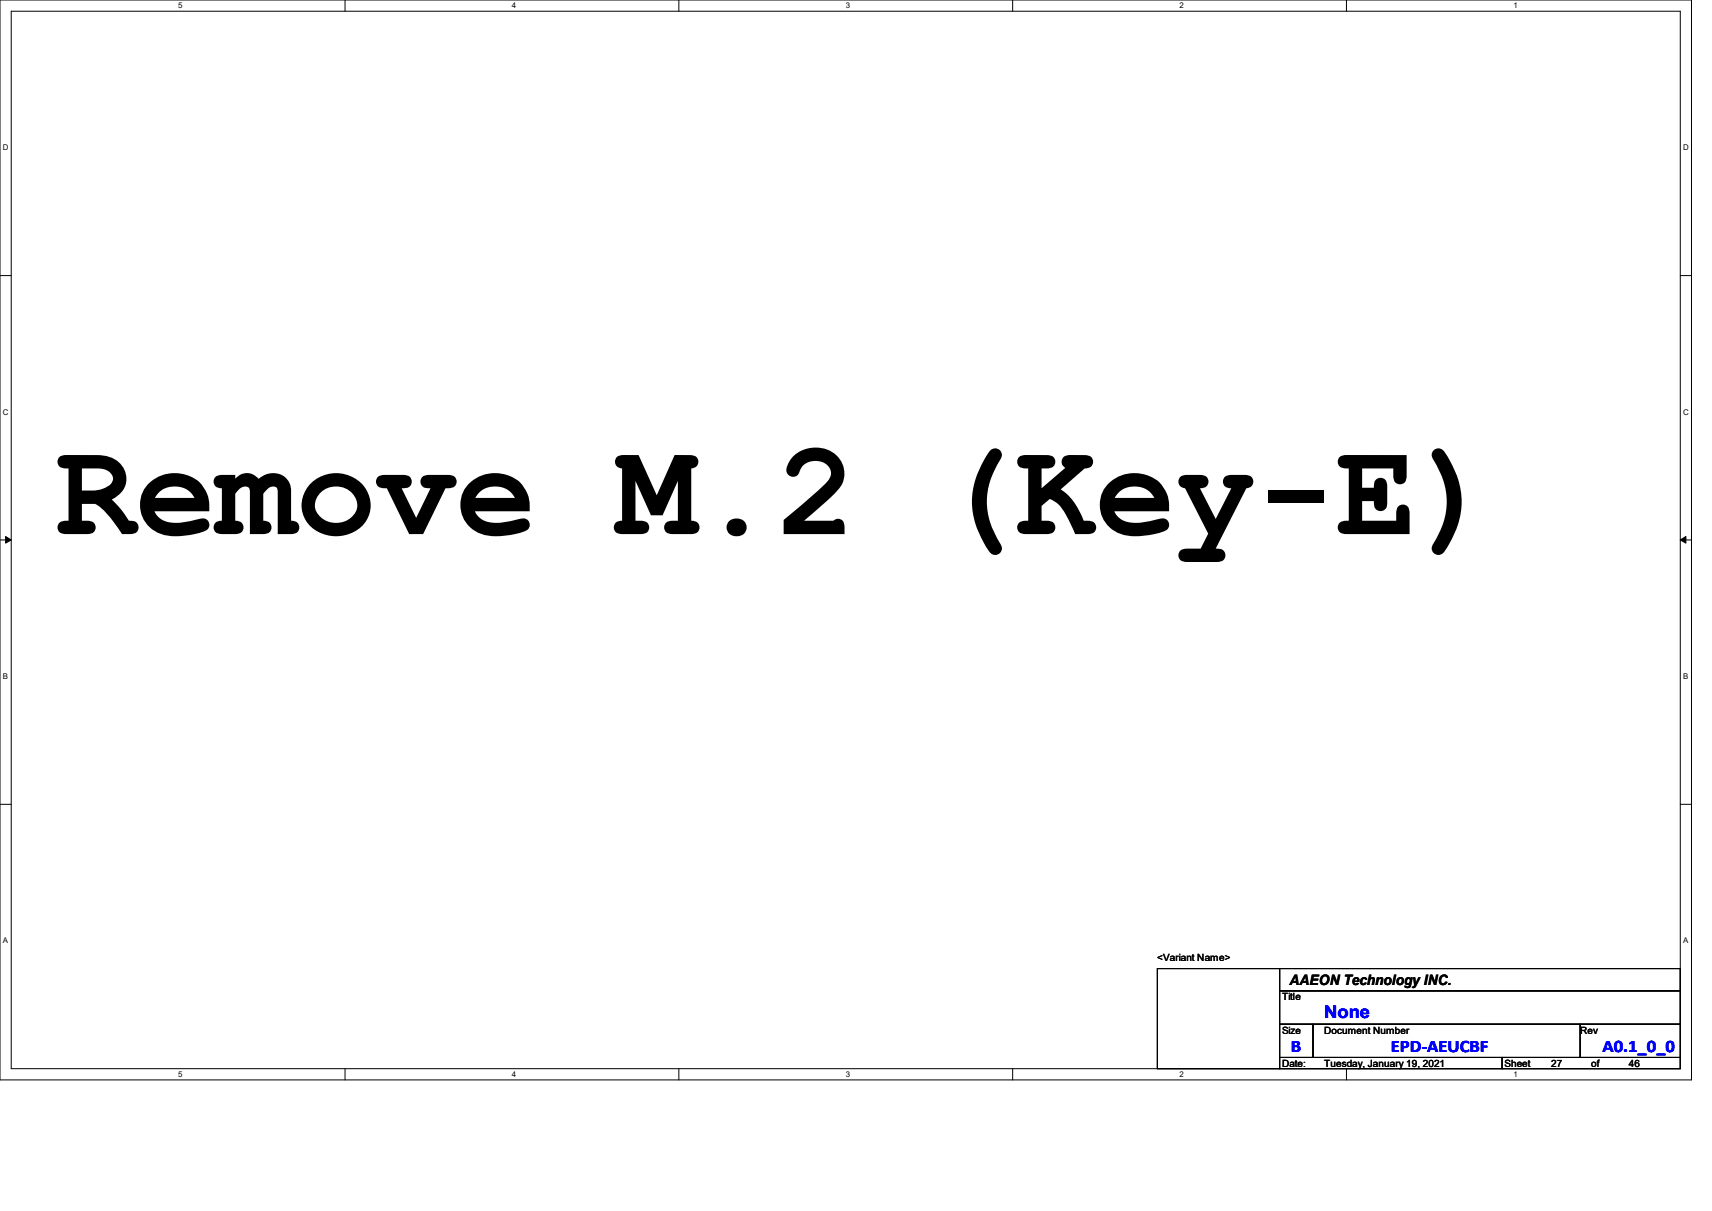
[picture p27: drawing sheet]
<svg xmlns="http://www.w3.org/2000/svg" width="297mm" height="210mm" viewBox="0 0 297 210" stroke-linecap="round" stroke-linejoin="round" font-family="sans-serif">
<defs><g id="words">
<text font-size="23.2" x="9.7" y="92.6">Remove M.2 (Key-E)</text>
<g font-size="3" fill="#00f">
<text x="229.7" y="176.6">None</text>
<text x="223.9" y="182.5">B</text>
<text x="241.3" y="182.5">EPD-AEUCBF</text>
<text x="278" y="182.5">A0.1_0_0</text>
</g>
<text font-size="2.5" x="223.7" y="170.8">AAEON Technology INC.</text>
<g font-size="1.7">
<text x="200.8" y="166.7">&lt;Variant Name&gt;</text>
<text x="222.4" y="173.4">Title</text>
<text x="222.4" y="179.2">Size</text>
<text x="229.7" y="179.2">Document Number</text>
<text x="274.2" y="179.2">Rev</text>
<text x="222.4" y="185">Date:</text>
<text x="229.7" y="185">Tuesday, January 19, 2021</text>
<text x="261" y="185">Sheet</text>
<text x="269.1" y="185">27</text>
<text x="276" y="185">of</text>
<text x="282.6" y="185">46</text>
</g>
<g font-size="1.4">
<text x="30.9" y="1.4">5</text>
<text x="88.8" y="1.4">4</text>
<text x="146.7" y="1.4">3</text>
<text x="204.6" y="1.4">2</text>
<text x="262.6" y="1.4">1</text>
<text x=".5" y="26.1">D</text>
<text x="292" y="26.1">D</text>
<text x=".5" y="71.9">C</text>
<text x="292" y="71.9">C</text>
<text x=".5" y="117.8">B</text>
<text x="292" y="117.8">B</text>
<text x=".5" y="163.6">A</text>
<text x="292" y="163.6">A</text>
<text x="30.9" y="186.8">5</text>
<text x="88.8" y="186.8">4</text>
<text x="146.7" y="186.8">3</text>
<text x="204.6" y="186.8">2</text>
<text x="262.6" y="186.8">1</text>
</g>
</g></defs>
<path d="M0 0h293.5v187.3h-293.5zM1.9 1.9h289.6v183.4h-289.6z" fill="none" stroke="#000" stroke-width=".17"/>
<g fill="#fff">
<path d="M30.9 .2h.8v1.5h-.8z"/>
<path d="M30.9 185.5h.8v1.6h-.8z"/>
</g>
<path d="M59.9 0v1.9M59.9 185.3v2" fill="none" stroke="#000" stroke-width=".17"/>
<g fill="#fff">
<path d="M88.8 .2h.8v1.5h-.8z"/>
<path d="M88.8 185.5h.8v1.6h-.8z"/>
</g>
<path d="M117.8 0v1.9M117.8 185.3v2" fill="none" stroke="#000" stroke-width=".17"/>
<g fill="#fff">
<path d="M146.7 .2h.8v1.5h-.8z"/>
<path d="M146.7 185.5h.8v1.6h-.8z"/>
</g>
<path d="M175.7 0v1.9M175.7 185.3v2" fill="none" stroke="#000" stroke-width=".17"/>
<g fill="#fff">
<path d="M204.6 .2h.8v1.5h-.8z"/>
<path d="M204.6 185.5h.8v1.6h-.8z"/>
</g>
<path d="M233.6 0v1.9M233.6 185.3v2" fill="none" stroke="#000" stroke-width=".17"/>
<g fill="#fff">
<path d="M262.6 .2h.7v1.5h-.7z"/>
<path d="M262.6 185.5h.7v1.6h-.7z"/>
<path d="M.5 24.8h1v1.6h-1z"/>
<path d="M292 24.8h1v1.6h-1z"/>
<path d="M.5 70.7h1v1.5h-1z"/>
<path d="M292 70.7h1v1.5h-1z"/>
</g>
<path d="M0 47.8h1.9M291.5 47.8h2" fill="none" stroke="#000" stroke-width=".17"/>
<g fill="#fff">
<path d="M.5 116.5h.9v1.6h-.9z"/>
<path d="M292 116.5h.9v1.6h-.9z"/>
</g>
<path d="M0 93.6h1.9M291.5 93.6h2" fill="none" stroke="#000" stroke-width=".17"/>
<path d="M1 93l.9 .6-.9 .6zM291.5 93.6l1-.6v1.2z" fill="#000" stroke="#000" stroke-width=".17"/>
<g fill="#fff">
<path d="M.5 162.4h.9v1.5h-.9z"/>
<path d="M292 162.4h.9v1.5h-.9z"/>
</g>
<path d="M0 139.5h1.9M291.5 139.5h2M200.8 168h21.2v17.3h-21.2zM222 168h69.5v3.8h-69.5zM222 171.8h69.5v5.8h-69.5zM222 177.6h5.8v5.8h-5.8zM227.8 177.6h46.4v5.8h-46.4zM274.2 177.6h17.3v5.8h-17.3zM222 183.4h38.6v1.9h-38.6zM260.6 183.4h30.9v1.9h-30.9z" fill="none" stroke="#000" stroke-width=".17"/>
<use href="#words"/>
</svg>
